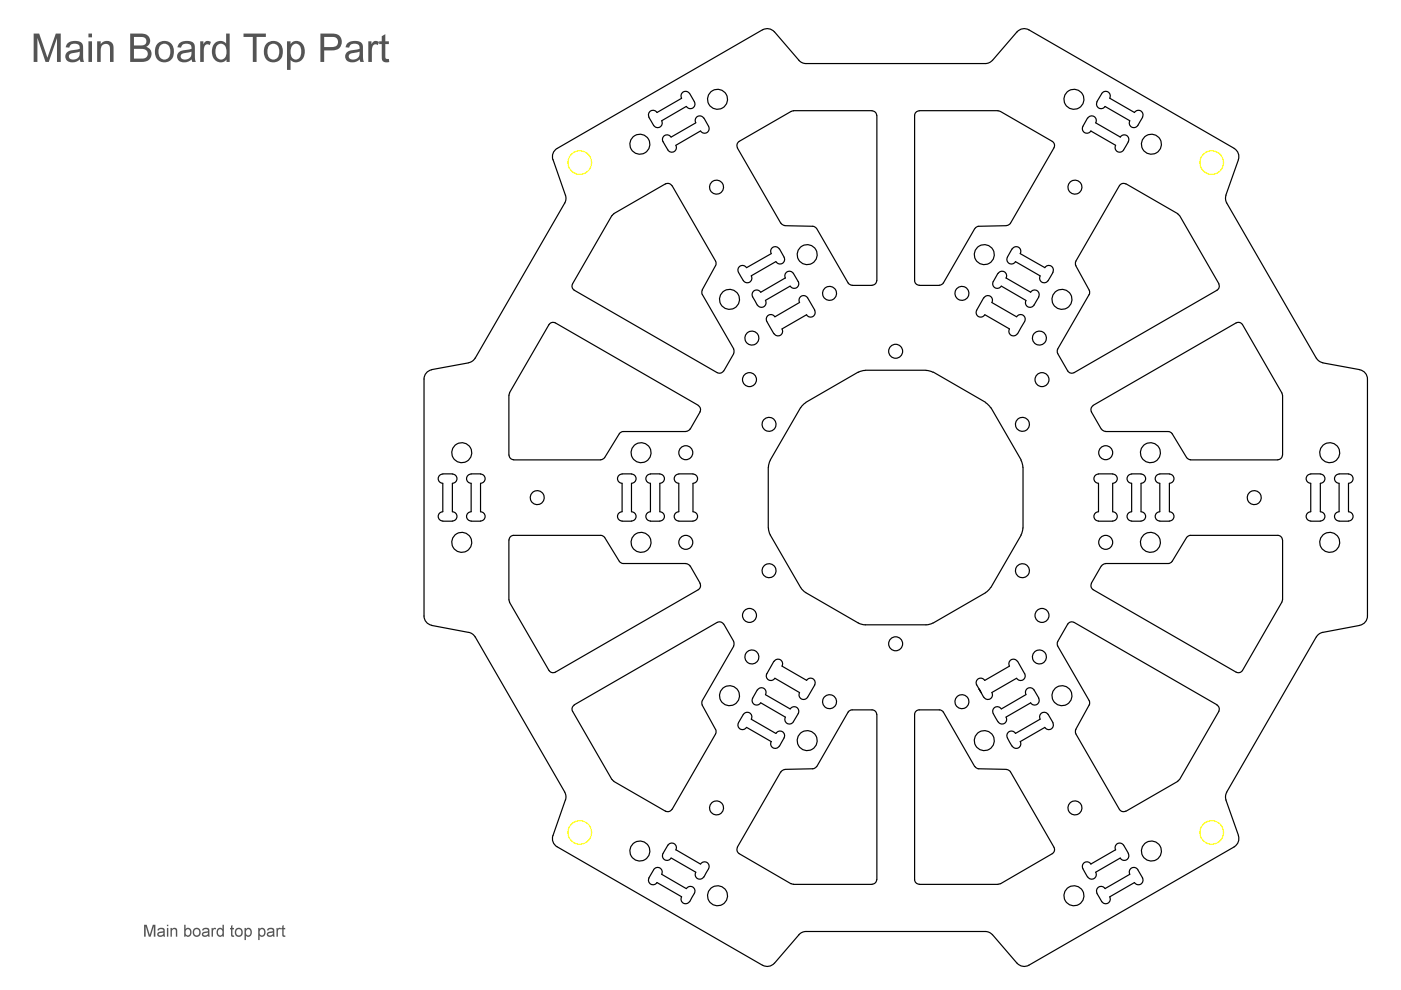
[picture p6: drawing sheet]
<svg xmlns="http://www.w3.org/2000/svg" width="297mm" height="210mm" viewBox="0 0 297 210" stroke-linecap="round" stroke-linejoin="round" font-family="sans-serif">
<g fill="none" stroke="#000" stroke-width=".25">
<path d="M146.2 19.8a.98 .98 0 0 0-1.3-.3 .98 .98 0 0 0-.4 1.3l-5.2 3.1a.97 .97 0 0 0-1.3-.4 .97 .97 0 0 0-.4 1.3M146.2 19.9l1 1.7M161.7 6.3l-43.6 25.2M161.7 6.3a1.99 1.99 0 0 1 2.5 .5M164.2 6.7l5.2 6.1M215.6 6.7l-5.2 6.1a1.99 1.99 0 0 1-1.5 .7h-38a1.99 1.99 0 0 1-1.5-.7M218.1 6.3l43.6 25.2a1.99 1.99 0 0 1 .9 2.4M218.2 6.3a1.99 1.99 0 0 0-2.6 .5M233.6 19.9l-1 1.7a.97 .97 0 0 0 .4 1.3 .97 .97 0 0 0 1.3-.3l5.3 3a.97 .97 0 0 0 .3 1.3 .97 .97 0 0 0 1.3-.3M233.6 19.8a.97 .97 0 0 1 1.3-.3 .97 .97 0 0 1 .4 1.3M117.2 33.8l2.7 7.6a1.99 1.99 0 0 1-.2 1.6l-19 33M118.1 31.5a1.99 1.99 0 0 0-.9 2.4"/>
<path d="M137.6 24.9l1 1.7M140.3 25.6a.97 .97 0 0 1-.4 1.3 .97 .97 0 0 1-1.3-.3M141.1 39a.97 .97 0 0 1 1.3 .4M141.1 39l-11 6.3M142.3 29.1a.97 .97 0 0 0-1.4-.4 .97 .97 0 0 0-.3 1.3l1 1.8M142.5 39.3l9.2 16M143.3 30.8a.97 .97 0 0 1-.4 1.3 .97 .97 0 0 1-1.3-.3M145.5 22.6l-5.2 3M147.2 21.6a.97 .97 0 0 1-.3 1.3 .97 .97 0 0 1-1.4-.3M148.5 27.8l-5.2 3M149.2 25.1a.97 .97 0 0 0-1.3-.4 .97 .97 0 0 0-.4 1.3l-5.2 3.1M149.3 25l.9 1.8a.97 .97 0 0 1-.3 1.3 .97 .97 0 0 1-1.4-.3"/>
<path d="M156.3 31.3l9.3 16M156.7 30a.97 .97 0 0 0-.3 1.3M168.2 23.5l-.5 .1-11 6.4M168.2 23.5h16.7M184.9 23.5a1.05 1.05 0 0 1 1 1v35a.97 .97 0 0 1-1 1M194.9 23.5a.97 .97 0 0 0-1 1v35a.97 .97 0 0 0 1 1M194.9 23.5h16.7M211.6 23.5l.5 .1M212.1 23.6l11 6.4M223.1 30a.97 .97 0 0 1 .4 1.3l-9.3 16-.3 .4-.5 .1M230.6 25l-1 1.8a.97 .97 0 0 0 .4 1.3 .97 .97 0 0 0 1.3-.3l5.2 3M230.6 25.1a.97 .97 0 0 1 1.4-.4 .97 .97 0 0 1 .3 1.3l5.2 3.1"/>
<path d="M235.3 20.8l5.2 3.1a.97 .97 0 0 1 1.4-.4 .97 .97 0 0 1 .3 1.3M236.5 30.8a.97 .97 0 0 0 .4 1.3 .97 .97 0 0 0 1.3-.3M237.3 39.3l-9.2 16M237.5 29.1a.97 .97 0 0 1 1.4-.4 .97 .97 0 0 1 .3 1.3M238.7 39a.97 .97 0 0 0-1.3 .4M238.7 39l11 6.3M239.3 30l-1.1 1.8M242.3 24.9l-1.1 1.7M262.6 33.8l-2.7 7.6a1.99 1.99 0 0 0 .2 1.6l19 33M129.7 45.7l-8.3 14.5M130.1 45.4l-.3 .3M151.7 55.4l.1 .4-.1 .5"/>
<path d="M151.7 56.3l-2.8 5.2M156.6 57.8l1 1.7a.97 .97 0 0 0 1.3 .3 .97 .97 0 0 0 .4-1.3M158.3 56.8a.97 .97 0 0 0-1.4-.4 .97 .97 0 0 0-.3 1.3M163.5 53.8l-5.2 2.9M164.5 55.5l-5.2 3M165.2 52.8a.97 .97 0 0 0-1.3-.4 .97 .97 0 0 0-.4 1.4M165.3 52.8l.9 1.7M165.6 47.3l.3 .4 .5 .1M166.2 54.5a.97 .97 0 0 1-.3 1.3 .97 .97 0 0 1-1.4-.3M166.4 47.9l5.9 .1 .5 .1 .3 .4M166.5 58.9l-5.2 3.1a.97 .97 0 0 0-1.4-.4 .97 .97 0 0 0-.3 1.3M166.5 59a.97 .97 0 0 1 .4-1.4 .97 .97 0 0 1 1.3 .4l1 1.7a.97 .97 0 0 1-.3 1.3 .97 .97 0 0 1-1.4-.3"/>
<path d="M173.2 48.5l6.6 11.5M179.8 60l.4 .3 .5 .2M206.7 48.5l-6.7 11.5-.3 .3-.5 .2M211.6 58l-1 1.7a.97 .97 0 0 0 .4 1.3 .97 .97 0 0 0 1.3-.3M211.6 58a.97 .97 0 0 1 1.3-.4 .97 .97 0 0 1 .4 1.4l5.2 2.9M213.4 47.9l-5.9 .1-.5 .1-.3 .4M213.6 54.5a.97 .97 0 0 0 .4 1.3 .97 .97 0 0 0 1.3-.3l5.2 3M214.6 52.8l-1 1.7M214.6 52.8a.97 .97 0 0 1 1.3-.4 .97 .97 0 0 1 .4 1.4M216.3 53.8l5.2 2.9M221.5 56.8a.97 .97 0 0 1 1.3-.4 .97 .97 0 0 1 .4 1.3M223.3 57.8l-1.1 1.7a.97 .97 0 0 1-1.3 .3 .97 .97 0 0 1-.4-1.3"/>
<path d="M228.1 56.3l2.8 5.2M228.1 55.4l-.1 .4 .1 .5M249.7 45.4l.3 .3M250.1 45.7l8.3 14.5M91.5 78.4a1.99 1.99 0 0 0-1.6 2v50.2a1.99 1.99 0 0 0 1.6 2M99.3 76.9l-7.8 1.5M100.7 75.9a1.99 1.99 0 0 1-1.3 1M116.4 68.8l-8.4 14.5M117.7 68.5a.97 .97 0 0 0-1.3 .3M117.8 68.5l30.2 17.5a.97 .97 0 0 1 .4 1.3M121.4 60.2a.97 .97 0 0 0 .4 1.3l30.2 17.5a1 1 0 0 0 1.4-.4M148.9 61.5l-.1 .5 .1 .5"/>
<path d="M148.9 62.5l6.7 11.5M155.5 74l.1 .5-.1 .5M155.6 75l-2.2 3.7M159.6 63l1 1.7M162.3 63.7a.97 .97 0 0 1-.4 1.3 .97 .97 0 0 1-1.3-.3M164.3 67.2a.97 .97 0 0 0-1.4-.4 .97 .97 0 0 0-.3 1.3l1.5 2.7M167.5 60.7l-5.2 3M172.7 65.8a.97 .97 0 0 1-.4 1.3 .97 .97 0 0 1-1.3-.4l-5.2 3.1a.97 .97 0 0 1-.4 1.3 .97 .97 0 0 1-1.3-.4M172.7 65.8l-1.5-2.6a.97 .97 0 0 0-1.3-.4 .97 .97 0 0 0-.4 1.3l-5.2 3.1M180.7 60.5h4.2M182 78.9l-11.2 6.4M183.5 78.5l-1.5 .4"/>
<path d="M183.5 78.5h12.8M194.9 60.5h4.3M196.3 78.5l1.5 .4M197.9 78.9l11.1 6.4M208.6 63.1l-1.5 2.7a.97 .97 0 0 0 .3 1.3 .97 .97 0 0 0 1.4-.3M208.6 63.2a.97 .97 0 0 1 1.3-.4 .97 .97 0 0 1 .4 1.3M208.8 66.7l5.2 3.1a.97 .97 0 0 0 .4 1.3 .97 .97 0 0 0 1.3-.4M210.3 64.1l5.2 3.1M212.3 60.7l5.2 3M215.6 67.2a.97 .97 0 0 1 1.3-.4 .97 .97 0 0 1 .3 1.3M217.2 68.2l-1.4 2.6M217.5 63.7a.97 .97 0 0 0 .4 1.3 .97 .97 0 0 0 1.3-.3"/>
<path d="M218.5 62a.97 .97 0 0 1 1.3-.4 .97 .97 0 0 1 .4 1.3M220.2 63l-1 1.7M224.3 75l2.1 3.6a.97 .97 0 0 0 1.3 .4M230.9 62.5l-6.6 11.5-.2 .5 .2 .5M230.9 61.5l.1 .5-.1 .5M258.4 60.2a.97 .97 0 0 1-.4 1.3l-30.3 17.5M262.1 68.5l-30.3 17.5M262.1 68.5a.97 .97 0 0 1 1.3 .3M263.4 68.8l8.4 14.5M279.1 75.9a2.21 2.21 0 0 0 1.3 1l7.9 1.5a1.99 1.99 0 0 1 1.6 2v50.2a1.99 1.99 0 0 1-1.6 2M108.1 83.3l-.2 .5v12.7a.97 .97 0 0 0 1 1M108.9 97.5h18.5"/>
<path d="M145.4 91.5h-13.5l-.6 .5-3.1 5-.4 .3-.4 .2M146.3 91l-.4 .3-.5 .2M148.4 87.3l-2.1 3.7M162.9 99.1v12.8M163.3 97.6l-.4 1.5M169.7 86.4l-6.4 11.2M170.8 85.4l-1 1.1M208.9 85.4l1.1 1.1M210.1 86.4l6.4 11.2M216.5 97.6l.4 1.5M216.9 99.1v12.8M231.4 87.3l2.1 3.7"/>
<path d="M231.8 86a.97 .97 0 0 0-.4 1.3M233.5 91l.4 .3 .5 .2M234.4 91.5h13.3l.5 .1 .3 .4M248.5 92l3.1 5M251.6 97l.3 .3 .5 .2M252.4 97.5h18.5M271.8 83.3l.1 .5v12.7a.97 .97 0 0 1-1 1M93.9 108.5a.97 .97 0 0 0-1 1 .97 .97 0 0 0 1 1M93.9 102.5a.97 .97 0 0 1-1-1 .97 .97 0 0 1 1-1h2a1 1 0 0 1 1 1 1 1 0 0 1-1 1M93.9 110.5h2M93.9 102.5v6M95.9 108.5a.97 .97 0 0 1 1 1 .97 .97 0 0 1-1 1"/>
<path d="M95.9 102.5v6M99.9 102.5a1 1 0 0 1-1-1 1 1 0 0 1 1-1h2a.97 .97 0 0 1 1 1 .97 .97 0 0 1-1 1M99.9 108.5a.97 .97 0 0 0-1 1 .97 .97 0 0 0 1 1M99.9 110.5h2M99.9 102.5v6M101.9 108.5a.97 .97 0 0 1 1 1 .97 .97 0 0 1-1 1M101.9 102.5v6M131.9 102.5a1 1 0 0 1-1-1 1 1 0 0 1 1-1h2a.97 .97 0 0 1 1 1 .97 .97 0 0 1-1 1M131.9 108.5a.97 .97 0 0 0-1 1 .97 .97 0 0 0 1 1M131.9 110.5h2M131.9 102.5v6M133.9 108.5a.97 .97 0 0 1 1 1 .97 .97 0 0 1-1 1"/>
<path d="M133.9 102.5v6M137.9 110.5h2M137.9 102.5v6M137.9 108.5a.97 .97 0 0 0-1 1 .97 .97 0 0 0 1 1M137.9 102.5a.97 .97 0 0 1-1-1 .97 .97 0 0 1 1-1h2a1 1 0 0 1 1 1 1 1 0 0 1-1 1M139.9 108.5a.97 .97 0 0 1 1 1 .97 .97 0 0 1-1 1M139.9 102.5v6M143.9 108.5a.97 .97 0 0 0-1 1 .97 .97 0 0 0 1 1M143.9 102.5a1 1 0 0 1-1-1 1 1 0 0 1 1-1h3a.97 .97 0 0 1 1 1 .97 .97 0 0 1-1 1M143.9 110.5h3M143.9 102.5v6M145.4 119.5l.5 .2 .4 .3"/>
<path d="M145.4 119.5l-13.5-.1-.6-.4-3.1-5-.6-.5h-18.7a1.05 1.05 0 0 0-1 1v12.7l.2 .5M146.3 120l2.1 3.7M146.9 102.5v6M146.9 108.5a.97 .97 0 0 1 1 1 .97 .97 0 0 1-1 1M162.9 111.9l.4 1.5 6.4 11.2M216.5 113.4l-6.4 11.2M216.9 111.9l-.4 1.5M232.9 110.5h3M232.9 102.5v6M232.9 102.5a.97 .97 0 0 1-1-1 .97 .97 0 0 1 1-1h3a1 1 0 0 1 1 1 1 1 0 0 1-1 1M232.9 108.5a.97 .97 0 0 0-1 1 .97 .97 0 0 0 1 1M233.5 120l-2.1 3.7"/>
<path d="M234.4 119.5l-.5 .2-.4 .3M235.9 108.5a.97 .97 0 0 1 1 1 .97 .97 0 0 1-1 1M235.9 102.5v6M239.9 102.5a1 1 0 0 1-.9-1 1 1 0 0 1 .9-1h2a.97 .97 0 0 1 1 1 .97 .97 0 0 1-1 1M239.9 108.5a.97 .97 0 0 0-.9 1 .97 .97 0 0 0 .9 1M239.9 110.5h2M239.9 102.5v6M241.9 102.5v6M241.9 108.5a.97 .97 0 0 1 1 1 .97 .97 0 0 1-1 1M245.9 108.5a.97 .97 0 0 0-1 1 .97 .97 0 0 0 1 1M245.9 102.5a.97 .97 0 0 1-1-1 .97 .97 0 0 1 1-1h2a1 1 0 0 1 1 1 1 1 0 0 1-1 1M245.9 110.5h2"/>
<path d="M245.9 102.5v6M247.9 108.5a.97 .97 0 0 1 1 1 .97 .97 0 0 1-1 1M247.9 102.5v6M248.5 119l-.3 .4-.5 .1h-13.3M251.6 114l-3.1 5M251.6 114l.3-.4 .5-.1h18.5a1.05 1.05 0 0 1 1 1l-.1 13-8.4 14.6a.97 .97 0 0 1-1.3 .4M277.9 110.5h2M277.9 102.5v6M277.9 108.5a.97 .97 0 0 0-1 1 .97 .97 0 0 0 1 1M277.9 102.5a.97 .97 0 0 1-1-1 .97 .97 0 0 1 1-1h2a1 1 0 0 1 1 1 1 1 0 0 1-1 1M279.9 102.5v6M279.9 108.5a.97 .97 0 0 1 1 1 .97 .97 0 0 1-1 1"/>
<path d="M283.9 108.5a.97 .97 0 0 0-1 1 .97 .97 0 0 0 1 1M283.9 102.5a1 1 0 0 1-1-1 1 1 0 0 1 1-1h2a.97 .97 0 0 1 1 1 .97 .97 0 0 1-1 1M283.9 110.5h2M283.9 102.5v6M285.9 102.5v6M285.9 108.5a.97 .97 0 0 1 1 1 .97 .97 0 0 1-1 1M91.5 132.6l7.8 1.5M99.4 134.1a1.99 1.99 0 0 1 1.3 .9M100.7 135l19 33a1.99 1.99 0 0 1 .2 1.6l-2.7 7.5a1.97 1.97 0 0 0 .9 2.4M108 127.7l8.4 14.4a.97 .97 0 0 0 1.3 .4M148.4 123.7a.97 .97 0 0 1-.4 1.3l-30.2 17.5M153.4 132.3a1 1 0 0 0-1.4-.3l-30.2 17.5a.97 .97 0 0 0-.4 1.3"/>
<path d="M153.4 132.3l2.2 3.7M155.5 136l.1 .5-.1 .5M155.6 137l-6.7 11.5M169.8 124.6l1 1M170.8 125.7l11.9 6.7 13.6 .1 1.5-.4M209 125.7l-11.1 6.4M210 124.6l-1.1 1M224.3 137l6.6 11.5 .1 .5-.1 .5M226.4 132.3l-2.1 3.7-.2 .5 .2 .5M227.7 132a.97 .97 0 0 0-1.3 .3M227.7 132l30.3 17.5a.97 .97 0 0 1 .4 1.3M231.4 123.7a.97 .97 0 0 0 .4 1.3"/>
<path d="M231.8 125l30.3 17.5M279.1 135l-19 33a1.99 1.99 0 0 0-.2 1.6l2.7 7.5M288.3 132.6l-7.8 1.5a1.99 1.99 0 0 0-1.4 .9M121.4 150.8l8.3 14.5M148.9 148.5l-.1 .5 .1 .5 2.8 5.2 .1 .7-9.3 16.2M158.3 154.2a.98 .98 0 0 1-1.4 .4 .98 .98 0 0 1-.3-1.4l1-1.7a.97 .97 0 0 1 1.3-.4 .97 .97 0 0 1 .4 1.4l5.2 3M158.3 154.2l5.2 3M159.6 148a.97 .97 0 0 0 .3 1.4 .97 .97 0 0 0 1.4-.4M160.6 146.3l-1 1.7M160.6 146.3a.97 .97 0 0 1 1.3-.4 .97 .97 0 0 1 .4 1.4M161.3 149l5.2 3M162.3 147.3l5.2 3"/>
<path d="M163.5 157.2a.97 .97 0 0 0 .4 1.3 .97 .97 0 0 0 1.3-.3M164.1 140.2l-1.5 2.6a.97 .97 0 0 0 .3 1.4 .97 .97 0 0 0 1.4-.4M164.1 140.2a.97 .97 0 0 1 1.3-.3 .97 .97 0 0 1 .4 1.3M164.3 143.8l5.2 3a.97 .97 0 0 0 .4 1.4 .97 .97 0 0 0 1.3-.4l1.5-2.6M164.5 155.5a.97 .97 0 0 1 1.4-.4 .97 .97 0 0 1 .3 1.4l-.9 1.7M165.8 141.2l5.2 3M167.5 150.3a.97 .97 0 0 1 1.4-.3 .97 .97 0 0 1 .3 1.3M169.2 151.3l-1 1.7a.97 .97 0 0 1-1.3 .4 .97 .97 0 0 1-.4-1.3M171 144.3a.97 .97 0 0 1 1.3-.4 .97 .97 0 0 1 .4 1.3M179.8 151l-6.6 11.5M179.8 151l.4-.4 .5-.1h4.2a1.05 1.05 0 0 1 1 1v35a.97 .97 0 0 1-1 1M200 151l-.3-.4-.5-.1h-4.3a.97 .97 0 0 0-1 1v35a.97 .97 0 0 0 1 1"/>
<path d="M200 151l6.7 11.5M207.8 146.5l-.2-.4 .5 .9M208.8 144.3a.97 .97 0 0 0-1.4-.4 .97 .97 0 0 0-.3 1.3l1.5 2.6M210.3 146.8a.97 .97 0 0 1-.4 1.4 .97 .97 0 0 1-1.3-.4M210.6 151.3l1 1.7M212.3 150.3a.97 .97 0 0 0-1.3-.3 .97 .97 0 0 0-.4 1.3M213.3 152.1a.97 .97 0 0 1-.4 1.3 .97 .97 0 0 1-1.3-.4M214 141.2l-5.2 3M215.3 155.5a.97 .97 0 0 0-1.3-.4 .97 .97 0 0 0-.4 1.4l1 1.7M215.5 143.8l-5.2 3M215.7 140.2a.97 .97 0 0 0-1.3-.3 .97 .97 0 0 0-.4 1.3M215.8 140.2l1.4 2.6"/>
<path d="M216.3 157.2a.97 .97 0 0 1-.4 1.3 .97 .97 0 0 1-1.3-.3M217.2 142.8a.97 .97 0 0 1-.3 1.4 .97 .97 0 0 1-1.3-.4M217.5 147.3l-5.2 3M217.5 147.3a.97 .97 0 0 1 .4-1.4 .97 .97 0 0 1 1.3 .4l1 1.7M218.5 149l-5.2 3M220.2 148a.97 .97 0 0 1-.4 1.4 .97 .97 0 0 1-1.3-.4M220.5 152.5l-5.2 3M220.5 152.5a.97 .97 0 0 1 .4-1.4 .97 .97 0 0 1 1.3 .4l1.1 1.7M221.5 154.2l-5.2 3M223.2 153.2a.97 .97 0 0 1-.4 1.4 .97 .97 0 0 1-1.3-.4M228.1 154.7l-.1 .4 .1 .5 9.2 16a1 1 0 0 0 1.4 .4M230.9 149.5l-2.8 5.2"/>
<path d="M258.4 150.8l-8.3 14.5M118.1 179.5l43.6 25.1a1.99 1.99 0 0 0 2.5-.4M129.8 165.3l.3 .3 11 6.4M142.4 171.6a.97 .97 0 0 1-1.3 .4M156.4 179.7a.97 .97 0 0 0 .3 1.3M165.6 163.6l-9.3 16M166.4 163.2l-.5 .1-.3 .4M173.1 162.5l-.3 .4-.5 .1-5.9 .1M206.7 162.5l.3 .4 .5 .1 5.9 .2 .5 .1 .3 .4M214.2 163.6l9.3 16.1a.97 .97 0 0 1-.4 1.3M250 165.3l-.3 .3-11 6.4M262.6 177.2a1.99 1.99 0 0 1-.9 2.3l-43.6 25.2"/>
<path d="M137.6 186.1a.97 .97 0 0 0 .4 1.4 .97 .97 0 0 0 1.3-.4l5.2 3.1a.97 .97 0 0 0 .4 1.3 .97 .97 0 0 0 1.3-.4M140.3 185.4a.97 .97 0 0 0-.4-1.4 .97 .97 0 0 0-1.3 .4l-1 1.8M140.3 185.4l5.2 3M142.3 181.9l5.2 3a.97 .97 0 0 0 .4 1.4 .97 .97 0 0 0 1.3-.4M143.3 180.2a.97 .97 0 0 0-.4-1.3 .97 .97 0 0 0-1.3 .3l-1 1.7a.98 .98 0 0 0 .3 1.4 .98 .98 0 0 0 1.4-.4M143.3 180.2l5.2 3M145.5 188.4a.97 .97 0 0 1 1.4-.3 .97 .97 0 0 1 .3 1.3M147.2 189.4l-1 1.7M148.5 183.2a.97 .97 0 0 1 1.4-.3 .97 .97 0 0 1 .3 1.3l-.9 1.7M156.7 181l11 6.4M167.7 187.3l.5 .2M168.2 187.5h16.7"/>
<path d="M169.4 198.2a1.99 1.99 0 0 1 1.5-.7h38a1.99 1.99 0 0 1 1.5 .7l5.2 6a2.04 2.04 0 0 0 2.6 .4M169.4 198.2l-5.2 6M194.9 187.5h16.7M212.1 187.3l-.5 .2M223.1 181l-11 6.4M231.3 183.2a.97 .97 0 0 0-1.3-.3 .97 .97 0 0 0-.4 1.3l1 1.7M232.6 189.4l1 1.7a.97 .97 0 0 0 1.3 .4 .97 .97 0 0 0 .4-1.3M234.3 188.4a.97 .97 0 0 0-1.3-.3 .97 .97 0 0 0-.4 1.3M236.5 180.2l-5.2 3M236.5 180.2a.97 .97 0 0 1 .4-1.3 .97 .97 0 0 1 1.3 .3l1.1 1.7M237.5 181.9l-5.2 3a.97 .97 0 0 1-.3 1.4 .97 .97 0 0 1-1.4-.4M239.2 181a.97 .97 0 0 1-.3 1.3 .97 .97 0 0 1-1.4-.4"/>
<path d="M239.5 185.4l-5.2 3M239.6 185.4a.97 .97 0 0 1 .3-1.4 .97 .97 0 0 1 1.3 .4l1.1 1.8M242.2 186.1a.97 .97 0 0 1-.3 1.4 .97 .97 0 0 1-1.4-.4l-5.2 3"/>
<circle cx="135.7" cy="30.6" r="2.12"/>
<circle cx="151.9" cy="39.7" r="1.48"/>
<circle cx="152.1" cy="21.1" r="2.12"/>
<circle cx="227.7" cy="21.1" r="2.12"/>
<circle cx="227.9" cy="39.7" r="1.48"/>
<circle cx="244.1" cy="30.6" r="2.12"/>
<circle cx="171.1" cy="54" r="2.12"/>
<circle cx="208.7" cy="54" r="2.12"/>
<circle cx="154.7" cy="63.5" r="2.12"/>
<circle cx="159.4" cy="71.7" r="1.48"/>
<circle cx="175.9" cy="62.2" r="1.48"/>
<circle cx="189.9" cy="74.5" r="1.48"/>
<circle cx="203.9" cy="62.2" r="1.48"/>
<circle cx="220.4" cy="71.7" r="1.48"/>
<circle cx="225.2" cy="63.5" r="2.12"/>
<circle cx="97.9" cy="96" r="2.12"/>
<circle cx="135.9" cy="96" r="2.12"/>
<circle cx="145.4" cy="96" r="1.48"/>
<circle cx="158.9" cy="80.5" r="1.48"/>
<circle cx="163.1" cy="90" r="1.48"/>
<circle cx="216.8" cy="90" r="1.48"/>
<circle cx="220.9" cy="80.5" r="1.48"/>
<circle cx="234.4" cy="96" r="1.48"/>
<circle cx="243.9" cy="96" r="2.12"/>
<circle cx="281.9" cy="96" r="2.12"/>
<circle cx="97.9" cy="115" r="2.12"/>
<circle cx="113.9" cy="105.5" r="1.48"/>
<circle cx="135.9" cy="115" r="2.12"/>
<circle cx="145.4" cy="115" r="1.48"/>
<circle cx="234.4" cy="115" r="1.48"/>
<circle cx="243.9" cy="115" r="2.12"/>
<circle cx="265.9" cy="105.5" r="1.48"/>
<circle cx="281.9" cy="115" r="2.12"/>
<circle cx="158.9" cy="130.5" r="1.48"/>
<circle cx="159.4" cy="139.3" r="1.48"/>
<circle cx="163.1" cy="121" r="1.48"/>
<circle cx="189.9" cy="136.5" r="1.48"/>
<circle cx="216.8" cy="121" r="1.48"/>
<circle cx="220.4" cy="139.3" r="1.48"/>
<circle cx="220.9" cy="130.5" r="1.48"/>
<circle cx="154.7" cy="147.5" r="2.12"/>
<circle cx="171.1" cy="157" r="2.12"/>
<circle cx="175.9" cy="148.8" r="1.48"/>
<circle cx="203.9" cy="148.8" r="1.48"/>
<circle cx="208.7" cy="157" r="2.12"/>
<circle cx="225.2" cy="147.5" r="2.12"/>
<circle cx="151.9" cy="171.3" r="1.48"/>
<circle cx="227.9" cy="171.3" r="1.48"/>
<circle cx="135.7" cy="180.4" r="2.12"/>
<circle cx="152.1" cy="189.9" r="2.12"/>
<circle cx="227.7" cy="189.9" r="2.12"/>
<circle cx="244.1" cy="180.4" r="2.12"/>
</g>
<g fill="none" stroke="#ff0" stroke-width=".25">
<circle cx="122.9" cy="34.5" r="2.5"/>
<circle cx="256.9" cy="34.5" r="2.5"/>
<circle cx="122.9" cy="176.5" r="2.5"/>
<circle cx="256.9" cy="176.5" r="2.5"/>
</g>
<g fill="#545454">
<path d="M7.1 7.1h1.2l1.7 5.2 1.8-5.2h1.1v6h-.8v-5l-1.8 5h-.6l-1.8-5.1v5.1h-.8z"/>
<path d="M20.6 8.8h.8v.6a1.48 1.48 0 0 1 1.8-.7 1.48 1.48 0 0 1 .9 1.8v2.6h-.8v-2.6a.99 .99 0 0 0-.9-1.2 .99 .99 0 0 0-1 1.1v2.7h-.8z"/>
<path d="M42.4 8.8h.7v.6a1 1 0 0 1 1.6-.5l-.2 .7a.82 .82 0 0 0-1 0 .82 .82 0 0 0-.3 .9v2.6h-.8z"/>
<path d="M51.6 7.1h4.8v.7h-2v5.3h-.8v-5.3h-2z"/>
<path d="M78.1 8.8h.7v.6a1 1 0 0 1 1.6-.5l-.3 .7a.82 .82 0 0 0-1 0 .82 .82 0 0 0-.2 .9l-.1 2.6h-.7z"/>
<path d="M80.9 7.7l.8-.5v1.6h.7v.5h-.7v2.6a.52 .52 0 0 0 .2 .6 .52 .52 0 0 0 .5 0l.1 .7a1.1 1.1 0 0 1-1.2-.1 1.1 1.1 0 0 1-.4-1.2v-2.6h-.5v-.5h.5z"/>
<path d="M30.5 196.1h.6l.6 2.1 .7-2.1h.5v2.5h-.3v-2.2l-.7 2.2h-.3l-.7-2.2v2.2h-.4z"/>
<path d="M36.1 196.7h.3v.3a.62 .62 0 0 1 .8-.3 .62 .62 0 0 1 .4 .8v1.1h-.3v-1.1a.44 .44 0 0 0-.5-.5 .44 .44 0 0 0-.4 .6v1h-.3z"/>
<path d="M44.9 196.7h.2v.3l.2-.2 .4-.1 .1 .1-.1 .3a.4 .4 0 0 0-.5 0 .4 .4 0 0 0 0 .5v1h-.3z"/>
<path d="M49 196.3l.3-.2v.6h.3v.3h-.3v1.1l.1 .2h.2l.1 .3a.46 .46 0 0 1-.6 0 .46 .46 0 0 1-.1-.5v-1.1h-.2v-.3h.2z"/>
<path d="M58.6 196.7h.3v.3l.2-.2 .3-.1 .2 .1-.1 .3a.4 .4 0 0 0-.5 0 .4 .4 0 0 0-.1 .5v1h-.3z"/>
<path d="M59.8 196.3l.3-.2v.6h.4v.3h-.4v1.1l.1 .2h.3v.3a.46 .46 0 0 1-.5 0 .46 .46 0 0 1-.2-.5v-1.1h-.2v-.3h.2z"/>
<path d="M14.4 9.1a2.26 2.26 0 0 1 3.1 .3l.1 3 .2 .7h-.7l-.2-.5a1.98 1.98 0 0 1-3-.1 1.44 1.44 0 0 1 1.7-1.9l.8-.1a.56 .56 0 0 0 .6-.5 .56 .56 0 0 0-.5-.6 1.19 1.19 0 0 0-1.8 .7l-.8-.1zM14.8 11.5a.75 .75 0 0 0 0 1 .75 .75 0 0 0 1 .1 1.32 1.32 0 0 0 1.1-1.7z"/>
<path d="M18.8 7.1h.7v.8h-.7zM18.8 8.8h.7v4.3h-.7z"/>
<path d="M27.6 7.1h2.3a1.53 1.53 0 0 1 1.8 .9 1.53 1.53 0 0 1-.7 1.9 1.64 1.64 0 0 1 1.1 2 1.64 1.64 0 0 1-1.8 1.2h-2.7zM28.4 7.8v1.8h1.3a.95 .95 0 0 0 1.3-.7 .95 .95 0 0 0-1-1.1zM28.4 10.4v2h1.5a1.06 1.06 0 0 0 1.4-.9 1.06 1.06 0 0 0-1.2-1.1z"/>
<path d="M33.5 9.2a2.07 2.07 0 0 1 2.5-.2 2.07 2.07 0 0 1 .9 2.3 2.05 2.05 0 0 1-2.5 1.9 2.05 2.05 0 0 1-1.5-2.7l.2-.8zM34 9.7a1.81 1.81 0 0 0 .9 2.9 1.51 1.51 0 0 0 1.2-2.1 1.22 1.22 0 0 0-.8-1.1 1.22 1.22 0 0 0-1.3 .3z"/>
<path d="M38.1 9.1a2.26 2.26 0 0 1 3.1 .3l.1 3 .2 .7h-.7l-.2-.5a1.98 1.98 0 0 1-3-.1 1.44 1.44 0 0 1 1.7-1.9l.8-.1a.56 .56 0 0 0 .5-.5 .56 .56 0 0 0-.4-.6 1.19 1.19 0 0 0-1.8 .7l-.8-.1zM38.5 11.5a.75 .75 0 0 0 0 1 .75 .75 0 0 0 1 .1 1.32 1.32 0 0 0 1.1-1.7z"/>
<path d="M45.6 9.1a1.63 1.63 0 0 1 2.3 .2v-2.2h.8v6h-.7v-.5a1.83 1.83 0 0 1-2.1 .3 1.83 1.83 0 0 1-1-1.9l.2-1.2zM46 9.7a2.09 2.09 0 0 0 .6 2.9 1.28 1.28 0 0 0 1.4-1.6 1.28 1.28 0 0 0-.3-1.4 1.28 1.28 0 0 0-1.5-.2z"/>
<path d="M56.6 9.2a2.07 2.07 0 0 1 2.5-.2 2.07 2.07 0 0 1 .9 2.3 2.05 2.05 0 0 1-2.5 1.9 2.05 2.05 0 0 1-1.5-2.7l.2-.8zM57.1 9.7a1.81 1.81 0 0 0 .9 2.9 1.51 1.51 0 0 0 1.2-2.1 1.22 1.22 0 0 0-.8-1.1 1.22 1.22 0 0 0-1.3 .3z"/>
<path d="M60.8 8.8h.8v.5a1.69 1.69 0 0 1 2-.5 1.69 1.69 0 0 1 1 1.8 1.98 1.98 0 0 1-2.5 2.5l-.5-.4v2.1h-.8zM62.2 9.5a2.1 2.1 0 0 0 .2 3.1 1.31 1.31 0 0 0 1.5-1.7 1.22 1.22 0 0 0-.4-1.2 1.22 1.22 0 0 0-1.3-.2z"/>
<path d="M67.9 7.1h2.3a1.84 1.84 0 0 1 2.3 1.8 1.84 1.84 0 0 1-2.2 1.8h-1.6v2.4h-.8zM68.7 7.8v2.2h1.6a1.12 1.12 0 0 0 1.4-1.1 1.12 1.12 0 0 0-1.4-1.1z"/>
<path d="M73.8 9.1a2.27 2.27 0 0 1 3.1 .3l.1 3 .2 .7h-.8l-.1-.5a1.98 1.98 0 0 1-3-.1 1.44 1.44 0 0 1 1.6-1.9l.8-.1a.56 .56 0 0 0 .6-.5 .56 .56 0 0 0-.5-.6 1.19 1.19 0 0 0-1.8 .7l-.7-.1zM74.2 11.5a.75 .75 0 0 0-.1 1 .75 .75 0 0 0 1 .1 1.32 1.32 0 0 0 1.1-1.7z"/>
<path d="M33.5 196.9a.83 .83 0 0 1 1.1-.1 .83 .83 0 0 1 .3 1l.1 .8h-.3l-.1-.2a.66 .66 0 0 1-.9 .3 .66 .66 0 0 1-.2-.9l1.1-.4a.5 .5 0 0 0-.4-.4 .5 .5 0 0 0-.5 .3h-.3zM33.7 198h-.1a.53 .53 0 0 0 .7 .3 .53 .53 0 0 0 .3-.6z"/>
<path d="M35.4 196.1h.3v.3h-.3zM35.4 196.7h.3v1.9h-.3z"/>
<path d="M39.1 196.1h.2v.9a.79 .79 0 0 1 1.1-.1 .79 .79 0 0 1 .2 1 .68 .68 0 0 1-.5 .7 .68 .68 0 0 1-.8-.3v.3h-.2zM39.5 197.2a.61 .61 0 0 0-.1 .8 .61 .61 0 0 0 .8 .2 .61 .61 0 0 0 .1-.8 .61 .61 0 0 0-.8-.2z"/>
<path d="M41.1 196.9a.91 .91 0 0 1 1.3 .2 .91 .91 0 0 1-.2 1.3 .91 .91 0 0 1-1.2-.2l-.1-.8zM41.3 197.2a.63 .63 0 0 0-.1 .9 .63 .63 0 0 0 1-.1 .62 .62 0 0 0-.1-.8 .62 .62 0 0 0-.8 0z"/>
<path d="M43 196.9a.83 .83 0 0 1 1.1-.1 .83 .83 0 0 1 .3 1l.1 .8h-.3l-.1-.2a.66 .66 0 0 1-.9 .3 .66 .66 0 0 1-.3-.9l1.2-.4a.5 .5 0 0 0-.4-.4 .5 .5 0 0 0-.6 .3h-.3zM43.1 198a.53 .53 0 0 0 .6 .3 .53 .53 0 0 0 .4-.6z"/>
<path d="M46.2 196.9l.5-.2 .5 .3v-.9h.3v2.5h-.3v-.3a.79 .79 0 0 1-1.1 .1 .79 .79 0 0 1-.1-1.1zM46.3 197.2a.62 .62 0 0 0-.1 .8 .62 .62 0 0 0 .8 .2 .62 .62 0 0 0 .2-.8 .62 .62 0 0 0-.9-.2z"/>
<path d="M50.1 196.9a.91 .91 0 0 1 1.2 .2 .91 .91 0 0 1-.1 1.3 .91 .91 0 0 1-1.3-.2l-.1-.8zM50.2 197.2a.63 .63 0 0 0 0 .9 .63 .63 0 0 0 .9-.1 .62 .62 0 0 0 0-.8 .62 .62 0 0 0-.9 0z"/>
<path d="M51.8 196.7h.3v.3a.78 .78 0 0 1 1.1 0 .78 .78 0 0 1 .2 1 .69 .69 0 0 1-.5 .6 .69 .69 0 0 1-.8-.2v.9h-.3zM52.3 197.2a.61 .61 0 0 0-.1 .8 .61 .61 0 0 0 .8 .2 .61 .61 0 0 0 .1-.8 .61 .61 0 0 0-.8-.2z"/>
<path d="M54.7 196.7h.3v.3a.78 .78 0 0 1 1.1 0 .78 .78 0 0 1 .2 1 .69 .69 0 0 1-.5 .6 .69 .69 0 0 1-.8-.2v.9h-.3zM55.2 197.2a.61 .61 0 0 0-.1 .8 .61 .61 0 0 0 .8 .2 .61 .61 0 0 0 .1-.8 .61 .61 0 0 0-.8-.2z"/>
<path d="M56.7 196.9a.83 .83 0 0 1 1.1-.1 .83 .83 0 0 1 .4 1v.8h-.3v-.2a.66 .66 0 0 1-.9 .3 .66 .66 0 0 1-.3-.9l1.2-.4a.5 .5 0 0 0-.5-.4 .5 .5 0 0 0-.5 .3h-.3zM56.9 198a.53 .53 0 0 0 .6 .3 .53 .53 0 0 0 .4-.6z"/>
</g>
</svg>
